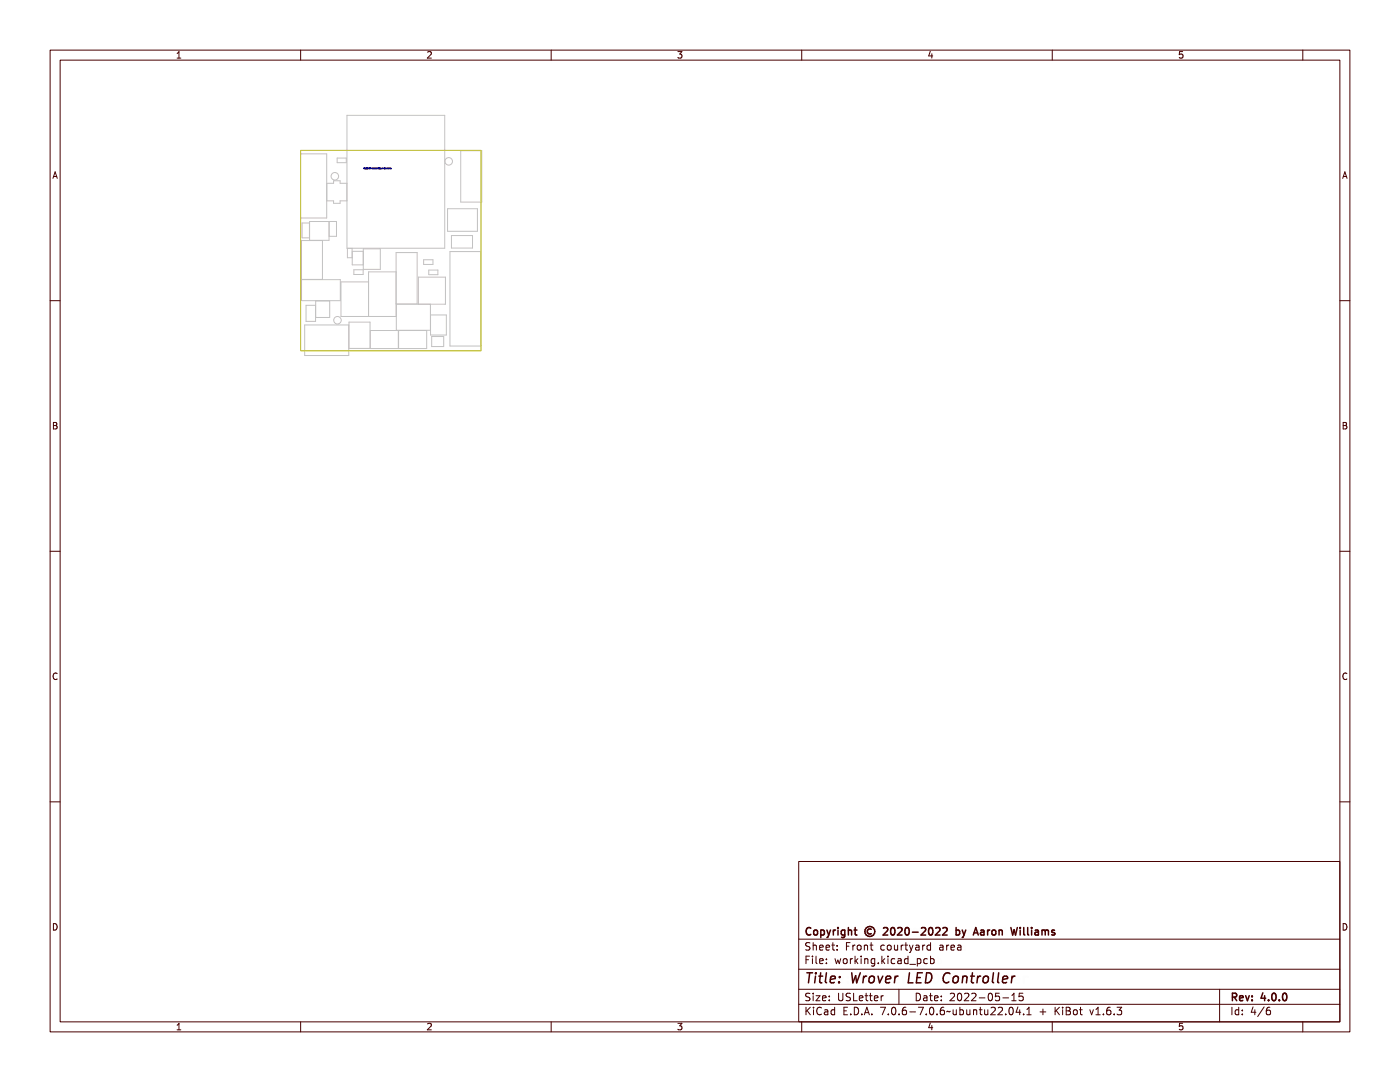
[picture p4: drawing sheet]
<svg xmlns="http://www.w3.org/2000/svg" width="279mm" height="216mm" viewBox="0 0 279 216" stroke-linecap="round" stroke-linejoin="round" font-family="sans-serif">
<defs><g id="words">
<text font-size="2.7" fill="#480000" x="160.4" y="196.2">Title: Wrover LED Controller</text>
<g font-size="2" fill="#480000">
<text x="160.4" y="186.7">Copyright © 2020-2022 by Aaron Williams</text>
<text x="160.4" y="189.7">Sheet: Front courtyard area</text>
<text x="160.4" y="192.3">File: working.kicad_pcb</text>
<text x="160.4" y="199.8">Size: USLetter</text>
<text x="160.4" y="202.6">KiCad E.D.A. 7.0.6-7.0.6~ubuntu22.04.1 + KiBot v1.6.3</text>
<text x="182.4" y="199.8">Date: 2022-05-15</text>
<text x="245.4" y="202.6">Id: 4/6</text>
<text x="245.4" y="199.8">Rev: 4.0.0</text>
</g>
<g font-size="1.7" fill="#480000">
<text x="35" y="11.7">1</text>
<text x="85" y="11.7">2</text>
<text x="135" y="11.7">3</text>
<text x="185" y="11.7">4</text>
<text x="235" y="11.7">5</text>
<text x="10.5" y="35.7">A</text>
<text x="267.9" y="35.7">A</text>
<text x="10.5" y="85.6">B</text>
<text x="267.9" y="85.6">B</text>
<text x="10.5" y="135.7">C</text>
<text x="267.9" y="135.7">C</text>
<text x="10.5" y="185.6">D</text>
<text x="267.9" y="185.6">D</text>
<text x="35" y="205.5">1</text>
<text x="85" y="205.5">2</text>
<text x="135" y="205.5">3</text>
<text x="185" y="205.5">4</text>
<text x="235" y="205.5">5</text>
</g>
</g></defs>
<g fill="none" stroke="#c2c2c2" stroke-width=".2">
<path d="M60 30.7h5.2v12.8h-5.2zM65.2 36.6h1.4v-.5h1.3v.5h1.3v3.5h-1.3v.5h-1.3v-.5h-1.4M67.3 31.5h1.8v1h-1.8zM69.2 23h19.6v26.5h-19.6zM91.9 30.1h4.2v10.2h-4.2zM60.2 55.7h4.2v-7.7h-4.2v12h7.7v-4.2h-7.7M61.8 44.5h-1.5v3h1.5M65.7 44.2v3h1.5v-3h-5.4v3.8h3.9v-3.8M69.3 49.6h1v1.8h-1zM70.6 53.8h1.9v1h-1.9zM72.5 49.6h3.4v4.2h-3.4zM72.5 50.1h-2.2v2.8h2.2"/>
<path d="M73.5 56.3h-5.4v6.9h10.9v-12.8h4.2v10.3h-4.2M79 54.3h-5.5v8.9M84.5 51.8h1.9v1h-1.9zM85.6 53.9h1.8v.9h-1.8zM89.3 41.6h6v4.6h-6zM89.8 50.2h6.1v18.8h-6.1zM90.1 47h4.2v2.5h-4.2zM60.8 64.8h8.8v6.1h-8.8zM61.1 60.9h1.9v3.2h-1.9zM63 60h2.8v3.3h-2.8zM69.7 64.3h4.2v5.2h-4.2zM73.9 66h11.3v3.5h-11.3z"/>
<path d="M79.5 66v3.5M83.5 60.7v-5.4h5.4v5.4h-9.8v5.2h6.8M85.9 60.7v6.1h3.2v-4h-3.2M86.1 67.2h2.5v2h-2.5z"/>
<circle cx="66.8" cy="35.2" r=".75"/>
<circle cx="89.5" cy="32.2" r=".75"/>
<circle cx="67.3" cy="63.9" r=".75"/>
</g>
<path d="M60 30h36v40h-36z" fill="none" stroke="#c2c200" stroke-width=".2"/>
<g fill="none" stroke="#000084" stroke-width=".2">
<path d="M72.6 33.6v.1zM72.6 33.6h.1M72.6 33.6l.1 .1M72.6 33.5v.1M72.7 33.7h.1M72.7 33.5h-.1M72.7 33.5h.1M72.7 33.6v.1M72.8 33.6v.1zM72.8 33.6h.1M72.8 33.6v.1M72.8 33.7h.1"/>
<path d="M72.8 33.6l.1 .1zM72.9 33.6v.1M72.9 33.7h.1M72.9 33.6h.1M73 33.6h.1M73 33.6v.1M73 33.7h.1M73.1 33.6v.1zM73.1 33.5h.1M73.1 33.6v.1M73.1 33.6h.1M73.2 33.5v.2"/>
<path d="M73.2 33.5h.1M73.2 33.6v.1zM73.2 33.6h.1M73.2 33.6v.1M73.3 33.5v.2zM73.3 33.7h-.1M73.3 33.6v.1M73.3 33.7h.1M73.3 33.5v.2M73.4 33.6h.1M73.4 33.6h-.1M73.4 33.5v.2z"/>
<path d="M73.4 33.6v.1M73.5 33.5v.2M73.5 33.7h.1M73.5 33.5l.1 .2zM73.6 33.5h.1M73.7 33.5h.1M73.7 33.6v.1zM73.7 33.6v.1M73.7 33.5v.1M73.7 33.6h.1M73.7 33.6l.1 .1M73.8 33.5v.2z"/>
<path d="M73.8 33.5h-.1M73.8 33.7h.1M73.8 33.5h.1M73.8 33.5v.1M73.8 33.6v.1M73.8 33.6h.1M73.9 33.5v.2zM73.9 33.5h.1M73.9 33.5v.1M73.9 33.6h.1M74 33.6l.1 .1h-.2v-.1M74 33.6h.1"/>
<path d="M74.1 33.5v.2zM74.1 33.6h.1M74.2 33.7h.1M74.2 33.7v-.2l.1 .2M74.2 33.6h.1M74.3 33.7h.1M74.3 33.6h.1M74.3 33.6v.1M74.4 33.6h.1M74.4 33.7h.1M74.4 33.6v.1M74.5 33.5v.2z"/>
<path d="M74.5 33.6h.1M74.5 33.7h.1M74.5 33.6v.1M74.6 33.6h.1M74.6 33.7h.1M74.6 33.6h-.1M74.6 33.5l.1 .2M74.7 33.6h.1M74.7 33.6v.1M74.7 33.7h.1M74.8 33.6h-.1M74.8 33.6v.1z"/>
<path d="M74.8 33.6v.1M74.8 33.6h.1M74.9 33.5v.2zM74.9 33.6v.1M74.9 33.6h.1M74.9 33.7h.1M75 33.6h.1M75 33.5v.2M75 33.7h.1M75.1 33.6v.1M75.1 33.6h.1M75.1 33.6v.1z"/>
<path d="M75.1 33.7h.1M75.2 33.6h.1M75.2 33.6v.1M75.2 33.7h.1M75.2 33.5v.2M75.3 33.5v.2zM75.3 33.7h.1M75.4 33.6h.1M75.4 33.5v.2M75.4 33.5h.1M75.5 33.7h-.1M75.5 33.5v.1"/>
<path d="M75.5 33.6h.1M75.5 33.6v.1M75.5 33.7h.1M75.6 33.6h.1M75.6 33.6v.1zM75.6 33.7h.1M75.6 33.6h-.1M75.6 33.5h.1M75.7 33.6h.1M75.7 33.7h.1M75.7 33.6v.1zM75.7 33.6v.1"/>
<path d="M75.7 33.5v.2M75.7 33.5h.1M75.8 33.6v.1zM75.8 33.6h.1M75.8 33.6v.1M75.8 33.7h.1M75.9 33.6v.1M75.9 33.6h.1M76 33.6h.1M76 33.6v.1M76 33.7h.1M76.1 33.6h.1"/>
<path d="M76.1 33.6v.1M76.1 33.7h.1M76.2 33.5l.1 .2zM76.2 33.6h.1M76.3 33.5v.2zM76.3 33.7v-.2l.1 .2M76.3 33.6h.1M76.4 33.5v.2zM76.4 33.5l.1 .2v-.2M76.7 33.6h.1M76.6 33.6v.1M76.6 33.6h.1"/>
<path d="M76.7 33.6v.1zM76.7 33.5h.1M76.7 33.5v.2M76.8 33.6h.1M76.8 33.7h.1M76.8 33.6v.1M76.8 33.6v.1zM76.9 33.5v.2zM76.9 33.5v.2M76.9 33.6h.1M76.9 33.6v.1M77 33.6h.1"/>
<path d="M77 33.5v.2zM77 33.5l.1 .2M77.1 33.7h.1M77.1 33.6h.1M77.1 33.6v.1M77.3 33.6v.1M77.4 33.6h.1M77.3 33.6h.1M77.3 33.6l.1 .1M77.4 33.7h.1M77.4 33.6h-.1M77.5 33.6h.1"/>
<path d="M77.5 33.7h.1M77.5 33.6v.1M77.6 33.6v.1M77.6 33.6h.1M77.6 33.7h.1M77.7 33.6h.1M77.7 33.6v.1M77.8 33.6h.1M77.8 33.6v.1zM77.8 33.6v.1M77.8 33.7h.1M77.9 33.7h.1"/>
<path d="M77.9 33.6h.1M78 33.6h.1M77.9 33.6h-.1M78 33.6v.1M78 33.6h-.1M78 33.7h.1M78 33.6l.1 .1zM78 33.5v.2M78.1 33.6v.1M78.1 33.7h.1M78.1 33.6h.1"/>
<circle cx="72.7" cy="33.6" r=".05"/>
<circle cx="72.7" cy="33.6" r=".03"/>
<circle cx="72.8" cy="33.6" r=".03"/>
<circle cx="73.7" cy="33.6" r=".06"/>
<circle cx="73.7" cy="33.6" r=".01"/>
<circle cx="74.8" cy="33.6" r=".02"/>
<circle cx="75.1" cy="33.6" r=".03"/>
<circle cx="78" cy="33.6" r=".03"/>
</g>
<g fill="none" stroke="#480000" stroke-width=".2">
<path d="M10 10h259.4v195.9h-259.4zM12 12h255.4v191.9h-255.4zM60 10v2M110 10v2M160 10v2M210 10v2M260 10v2M10 60h2M267.4 60h2M10 110h2M267.4 110h2M10 160h2"/>
<path d="M267.4 160h2M159.4 171.9h108v32h-108zM159.4 187.4h108M159.4 193.4h108M159.4 197.4h108M160.6 190.9h.9v.2h-.7v.4h.6v.2h-.6v.6h-.2zM160.7 188.3l.5-.1h.2v.2a.31 .31 0 0 0-.5-.1 .31 .31 0 0 0 0 .5 .5 .5 0 0 1 .6 .6 .5 .5 0 0 1-.8 .2l-.1-.2a.34 .34 0 0 0 .4 .1 .34 .34 0 0 0 .1-.5 .47 .47 0 0 1-.5-.2 .47 .47 0 0 1 .1-.5zM160.7 198.4l.5-.1h.2v.2a.31 .31 0 0 0-.5-.1 .31 .31 0 0 0 0 .5 .5 .5 0 0 1 .6 .6 .5 .5 0 0 1-.8 .2l-.1-.2a.34 .34 0 0 0 .4 .1 .34 .34 0 0 0 .1-.5 .47 .47 0 0 1-.5-.2 .47 .47 0 0 1 .1-.5zM161.8 188.1h.2v.6a.35 .35 0 0 1 .4-.1 .35 .35 0 0 1 .2 .4v.6h-.2v-.8h-.4v.8h-.2zM161.9 191.3h.4v.9h.4v.1h-.9v-.1h.3v-.8h-.2zM161.9 198.7h.4v.9h.4v.1h-.9v-.1h.3v-.8h-.2zM162.1 190.8h.2v.3h-.2z"/>
<path d="M162.1 198.2h.2v.3h-.2zM163 190.8h.4v1.3l.4 .1v.1l-.5-.1v-1.2h-.3zM163 198.7h.8l-.6 .9h.6v.1h-.8l.6-.9h-.6zM163.1 188.7l.1-.1a.49 .49 0 0 1 .5 0 .49 .49 0 0 1 .2 .5h-.8a.42 .42 0 0 0 .3 .4 .42 .42 0 0 0 .4-.1 .47 .47 0 0 1-.4 .3 .47 .47 0 0 1-.4-.3zM163.2 188.8l.4-.1 .1 .3h-.6zM164.3 188.7l.1-.1a.49 .49 0 0 1 .5 0 .49 .49 0 0 1 .2 .5h-.8a.42 .42 0 0 0 .3 .4 .42 .42 0 0 0 .5-.1 .47 .47 0 0 1-.5 .3 .47 .47 0 0 1-.4-.3zM164.3 191.4l.1-.1a.49 .49 0 0 1 .5 0 .49 .49 0 0 1 .2 .5h-.8a.42 .42 0 0 0 .3 .4 .42 .42 0 0 0 .5-.1 .47 .47 0 0 1-.5 .3 .47 .47 0 0 1-.4-.3zM164.3 198.8l.1-.1a.49 .49 0 0 1 .5 0 .49 .49 0 0 1 .2 .5h-.8a.42 .42 0 0 0 .3 .4 .42 .42 0 0 0 .5-.1 .47 .47 0 0 1-.5 .3 .47 .47 0 0 1-.4-.3zM164.4 188.8l.4-.1 .1 .3h-.6zM164.4 191.5l.4-.1 .1 .3h-.6zM164.4 198.9l.4-.1 .1 .3h-.6zM165.6 188.2h.2v.4h.4v.1h-.4v.7l.4 .1v.1h-.4l-.1-.1-.1-.8h-.3v-.1h.3z"/>
<path d="M165.7 191.3h.2v.3h-.2zM165.7 192.1h.2v.2h-.2zM165.7 198.7h.2v.3h-.2zM165.7 199.5h.2v.2h-.2zM166.9 188.6h.2v.3h-.2zM166.9 189.4h.2v.2h-.2zM167.6 191.3h.2l.2 .8 .1-.5h.2l.2 .5 .1-.8h.2l-.2 1h-.2l-.2-.6-.2 .6h-.1zM167.8 198.3h.2v1a.27 .27 0 0 0 .2 .3 .27 .27 0 0 0 .3-.3v-1h.2v.9a.47 .47 0 0 1-.5 .6 .47 .47 0 0 1-.4-.6zM169 188.2h.9v.2h-.7v.4h.6v.2h-.6v.6h-.2zM169.1 198.4l.5-.1h.2v.2a.31 .31 0 0 0-.4-.1 .31 .31 0 0 0-.1 .5 .5 .5 0 0 1 .6 .6 .5 .5 0 0 1-.8 .2l-.1-.2a.34 .34 0 0 0 .5 .1 .34 .34 0 0 0 .1-.5 .47 .47 0 0 1-.6-.2 .47 .47 0 0 1 .1-.5zM169.2 191.5l.1-.1a.39 .39 0 0 1 .4 .4 .39 .39 0 0 1-.4 .4l-.1-.2zM170.2 198.3h.2v1.3h.7v.1h-.9z"/>
<path d="M170.4 188.6h.2v.2v-.1a.29 .29 0 0 1 .3-.2 .29 .29 0 0 1 .3 .3 .37 .37 0 0 0-.5-.1 .37 .37 0 0 0-.1 .4v.5h-.2zM170.4 191.3h.2v.2v-.1a.29 .29 0 0 1 .3-.2 .29 .29 0 0 1 .3 .3 .37 .37 0 0 0-.5-.1 .37 .37 0 0 0-.1 .4v.5h-.2zM171.5 190.8h.1v.9l.5-.4h.2l-.4 .4 .5 .6h-.2l-.4-.5-.2 .1v.4h-.1zM171.5 198.8l.2-.1a.49 .49 0 0 1 .5 0 .49 .49 0 0 1 .1 .5h-.8a.42 .42 0 0 0 .3 .4 .42 .42 0 0 0 .5-.1 .47 .47 0 0 1-.5 .3 .47 .47 0 0 1-.4-.3zM171.6 188.8l.1-.1a.39 .39 0 0 1 .4 .4 .39 .39 0 0 1-.4 .4l-.1-.2zM171.6 198.9l.4-.1 .1 .3h-.6zM172.6 188.6h.2v.1a.35 .35 0 0 1 .4-.1 .35 .35 0 0 1 .3 .4v.6h-.2l-.1-.8h-.3l-.1 .8h-.2zM172.7 191.3h.4v.9h.4v.1h-.9v-.1h.4v-.8h-.3zM172.9 198.3h.1v.4h.4v.1h-.4v.7l.4 .1v.1h-.4l-.1-.1v-.8h-.3v-.1h.3zM173 190.8h.1v.3h-.1zM173.8 191.3h.2v.1a.35 .35 0 0 1 .4-.1 .35 .35 0 0 1 .3 .4v.6h-.2l-.1-.8h-.3l-.1 .8h-.2zM174.1 188.2h.1v.4h.4v.1h-.4v.7l.4 .1v.1h-.4l-.1-.1v-.8h-.3v-.1h.3z"/>
<path d="M174.1 198.3h.1v.4h.4v.1h-.4v.7l.4 .1v.1h-.4l-.1-.1v-.8h-.3v-.1h.3zM175.1 191.4l.3-.2 .3 .2v-.1h.2v1a.53 .53 0 0 1-.8 .4v-.2a.36 .36 0 0 0 .4 .1 .36 .36 0 0 0 .2-.4l-.1 .1a.47 .47 0 0 1-.6-.1 .47 .47 0 0 1 0-.6zM175.1 198.8l.2-.1a.49 .49 0 0 1 .5 0 .49 .49 0 0 1 .1 .5h-.8a.42 .42 0 0 0 .3 .4 .42 .42 0 0 0 .5-.1 .47 .47 0 0 1-.4 .3 .47 .47 0 0 1-.5-.3zM175.2 191.5l.1-.1a.39 .39 0 0 1 .4 .4 .39 .39 0 0 1-.4 .4l-.1-.2zM175.3 198.9l.3-.1 .1 .3h-.5zM176.4 188.7a.39 .39 0 0 1 .4-.2 .39 .39 0 0 1 .3 .3 .4 .4 0 0 0-.6 0 .4 .4 0 0 0 0 .6 .4 .4 0 0 0 .6 0 .45 .45 0 0 1-.6 .3 .45 .45 0 0 1-.3-.6zM176.4 198.7h.2v.2v-.1a.29 .29 0 0 1 .3-.2 .29 .29 0 0 1 .3 .3 .37 .37 0 0 0-.4-.1 .37 .37 0 0 0-.2 .4v.5h-.2zM176.5 192.1h.3v.2h-.3zM177.5 190.8h.2v.9l.4-.4h.3l-.5 .4 .5 .6h-.2l-.4-.5-.1 .1v.4h-.2zM177.6 188.8l.1-.1a.39 .39 0 0 1 .4 .4 .39 .39 0 0 1-.4 .4l-.1-.2zM178.6 188.6h.2v.8l.2 .1 .3-.2v-.7h.2v1h-.2v-.1a.35 .35 0 0 1-.4 .2 .35 .35 0 0 1-.3-.5zM178.7 191.3h.5v.9h.3v.1h-.9v-.1h.4v-.8h-.3z"/>
<path d="M179 190.8h.2v.3h-.2zM179.4 197.4v3M180 191.4a.39 .39 0 0 1 .4-.2 .39 .39 0 0 1 .3 .3 .4 .4 0 0 0-.6 0 .4 .4 0 0 0 0 .6 .4 .4 0 0 0 .6 0 .45 .45 0 0 1-.6 .3 .45 .45 0 0 1-.3-.6zM180 188.6h.2v.2v-.1a.29 .29 0 0 1 .4-.2 .29 .29 0 0 1 .2 .3 .37 .37 0 0 0-.4-.1 .37 .37 0 0 0-.2 .4v.5h-.2zM181.1 191.3l.2-.1a.43 .43 0 0 1 .6 .5v.6h-.2v-.1a.38 .38 0 0 1-.5 .2 .38 .38 0 0 1-.2-.5 .38 .38 0 0 1 .5-.2h.2a.35 .35 0 0 0-.3-.4 .35 .35 0 0 0-.3 .2zM181.2 191.9l.5-.1a.31 .31 0 0 1-.1 .4 .31 .31 0 0 1-.4-.1zM181.3 188.2h.2v.4h.4v.1h-.4v.7l.4 .1v.1h-.4l-.2-.1v-.8h-.3v-.1h.3zM182.2 188.6h.1l.4 .8 .3-.8h.2l-.3 .7a.68 .68 0 0 1-.7 .8l.4-.5zM182.3 191.4l.3-.2 .3 .2v-.6h.2v1.5h-.2v-.1a.42 .42 0 0 1-.5 .1 .42 .42 0 0 1-.2-.5zM182.4 191.5l.1-.1a.4 .4 0 0 1 .4 .4 .4 .4 0 0 1-.4 .4l-.1-.2zM182.5 198.3a.76 .76 0 0 1 1 .7 .76 .76 0 0 1-1 .7zM182.7 198.5a.57 .57 0 0 1 .6 .5 .57 .57 0 0 1-.6 .6z"/>
<path d="M183.3 192.7l1.2 .1zM183.5 188.6l.2-.1a.43 .43 0 0 1 .6 .5v.6h-.2v-.1a.38 .38 0 0 1-.5 .2 .38 .38 0 0 1-.2-.5 .38 .38 0 0 1 .5-.2h.2a.35 .35 0 0 0-.2-.4 .35 .35 0 0 0-.4 .2zM183.6 189.2l.5-.1a.31 .31 0 0 1-.1 .4 .31 .31 0 0 1-.4-.1zM183.8 198.7l.3-.1a.43 .43 0 0 1 .5 .5v.6h-.1v-.1a.38 .38 0 0 1-.5 .2 .38 .38 0 0 1-.2-.5 .38 .38 0 0 1 .4-.2h.3a.35 .35 0 0 0-.3-.4 .35 .35 0 0 0-.4 .2zM184 199.3l.5-.1a.31 .31 0 0 1-.2 .4 .31 .31 0 0 1-.4-.1zM184.6 191.3h.2v.1a.53 .53 0 0 1 .8 .3 .53 .53 0 0 1-.6 .7l-.2-.2v.6h-.2zM184.8 188.6h.2v.2l.1-.1a.29 .29 0 0 1 .3-.2 .29 .29 0 0 1 .2 .3 .37 .37 0 0 0-.4-.1 .37 .37 0 0 0-.2 .4v.5h-.2zM184.9 191.5l.1-.1a.4 .4 0 0 1 .4 .4 .4 .4 0 0 1-.4 .4l-.2-.2zM185.2 198.3h.2v.4h.4v.1h-.4v.7l.4 .1v.1h-.4l-.2-.1v-.8h-.3v-.1h.3zM185.9 188.7l.3-.2 .3 .2v-.6h.2v1.5h-.2v-.1a.42 .42 0 0 1-.5 .1 .42 .42 0 0 1-.2-.5zM186 191.4a.39 .39 0 0 1 .4-.2 .39 .39 0 0 1 .3 .3 .4 .4 0 0 0-.5 0 .4 .4 0 0 0 0 .6 .4 .4 0 0 0 .5 0 .45 .45 0 0 1-.6 .3 .45 .45 0 0 1-.2-.6zM186 188.8l.1-.1a.4 .4 0 0 1 .4 .4 .4 .4 0 0 1-.4 .4l-.1-.2z"/>
<path d="M186.3 198.8l.1-.1a.49 .49 0 0 1 .5 0 .49 .49 0 0 1 .2 .5h-.8a.42 .42 0 0 0 .3 .4 .42 .42 0 0 0 .5-.1 .47 .47 0 0 1-.5 .3 .47 .47 0 0 1-.4-.3zM186.4 198.9l.4-.1 .1 .3h-.6zM187.1 190.8h.1v.6a.53 .53 0 0 1 .8 .3 .53 .53 0 0 1-.6 .7l-.2-.2v.1h-.1zM187.3 191.5l.1-.1a.4 .4 0 0 1 .4 .4 .4 .4 0 0 1-.4 .4l-.1-.2zM187.7 198.7h.2v.3h-.2zM187.7 199.5h.2v.2h-.2zM188.3 188.6l.3-.1a.43 .43 0 0 1 .5 .5v.6h-.2v-.1a.38 .38 0 0 1-.5 .2 .38 .38 0 0 1-.2-.5 .38 .38 0 0 1 .5-.2h.2a.35 .35 0 0 0-.2-.4 .35 .35 0 0 0-.4 .2zM188.5 189.2l.4-.1a.31 .31 0 0 1-.1 .4 .31 .31 0 0 1-.4-.1zM189.6 188.6h.2v.2l.1-.1a.29 .29 0 0 1 .3-.2 .29 .29 0 0 1 .2 .3 .37 .37 0 0 0-.4-.1 .37 .37 0 0 0-.2 .4v.5h-.2zM189.8 198.4a.53 .53 0 0 1 .8 .1 .53 .53 0 0 1-.3 .7l-.3 .4h.7v.1h-.9l.3-.5a.4 .4 0 0 0 .3-.4 .4 .4 0 0 0-.3-.4l-.3 .2zM190.7 188.7l.2-.1a.49 .49 0 0 1 .5 0 .49 .49 0 0 1 .2 .5h-.8a.42 .42 0 0 0 .3 .4 .42 .42 0 0 0 .4-.1 .47 .47 0 0 1-.4 .3 .47 .47 0 0 1-.4-.3zM190.9 188.8l.3-.1 .2 .3h-.6z"/>
<path d="M191.1 198.5a.57 .57 0 0 1 .7 0 .57 .57 0 0 1 .1 .8 .5 .5 0 0 1-.6 .5 .5 .5 0 0 1-.3-.8zM191.3 198.5a.61 .61 0 0 1 .3 1l-.1 .1a.61 .61 0 0 1-.3-1zM191.9 188.6l.3-.1a.43 .43 0 0 1 .5 .5v.6h-.2v-.1a.38 .38 0 0 1-.4 .2 .38 .38 0 0 1-.3-.5 .38 .38 0 0 1 .5-.2h.2a.35 .35 0 0 0-.2-.4 .35 .35 0 0 0-.4 .2zM192.1 189.2l.4-.1a.31 .31 0 0 1-.1 .4 .31 .31 0 0 1-.4-.1zM192.2 198.4a.53 .53 0 0 1 .8 .1 .53 .53 0 0 1-.3 .7l-.3 .4h.7v.1h-.9l.3-.5a.4 .4 0 0 0 .3-.4 .4 .4 0 0 0-.3-.4l-.3 .2zM193.4 198.4a.53 .53 0 0 1 .8 .1 .53 .53 0 0 1-.3 .7l-.3 .4h.7v.1h-.9l.3-.5a.4 .4 0 0 0 .3-.4 .4 .4 0 0 0-.3-.4l-.3 .2zM194.8 199.1h.5v.2h-.5zM195.9 198.5a.57 .57 0 0 1 .7 0 .57 .57 0 0 1 .1 .8 .5 .5 0 0 1-.6 .5 .5 .5 0 0 1-.3-.8zM196.1 198.5a.61 .61 0 0 1 .3 1v.1a.61 .61 0 0 1-.4-1zM197 198.3h.8v.2h-.6v.3a.53 .53 0 0 1 .7 .7 .53 .53 0 0 1-.9 .2v-.2a.38 .38 0 0 0 .5 .1 .38 .38 0 0 0 .1-.5 .38 .38 0 0 0-.6-.1zM198.4 199.1h.5v.2h-.5zM199.5 198.4l.5-.1v1.3h.3v.1h-.8v-.1h.3v-1.1h-.3z"/>
<path d="M200.7 198.3h.7v.2h-.6v.3a.53 .53 0 0 1 .7 .7 .53 .53 0 0 1-.9 .2v-.2a.38 .38 0 0 0 .5 .1 .38 .38 0 0 0 .1-.5 .38 .38 0 0 0-.5-.1zM201.9 199.7h.9M202.1 198.5l.3-.3v1.5M204.1 198.2h-.7v.7l.2-.1h.5l.1 .2-.1 .5-.2 .2-.5-.2M243.4 197.4v6.5M60 203.9v2M110 203.9v2M159.4 200.4h108M160 203.9v2M160.5 201.1h.2v.6l.6-.6h.3l-.6 .6 .6 .8h-.2l-.5-.7-.2 .2v.5h-.2zM161.9 201.5h.4v.9h.4v.1h-.9v-.1h.3v-.8h-.2zM162.1 201h.2v.3h-.2z"/>
<path d="M163.1 201.3a.4 .4 0 0 1 .4-.3 .4 .4 0 0 1 .4 .3 .56 .56 0 0 0-.8 .4 .56 .56 0 0 0 .5 .7l.3-.1a.43 .43 0 0 1-.5 .3 .43 .43 0 0 1-.4-.4v-.6zM164.2 201.5l.3-.1a.43 .43 0 0 1 .5 .5v.6h-.1v-.1a.38 .38 0 0 1-.5 .2 .38 .38 0 0 1-.2-.5 .38 .38 0 0 1 .4-.2h.3a.35 .35 0 0 0-.3-.4 .35 .35 0 0 0-.4 .2zM164.4 202.1l.5-.1a.31 .31 0 0 1-.2 .4 .31 .31 0 0 1-.4-.1zM165.4 201.6l.4-.2 .2 .2v-.6h.2v1.5h-.2v-.1a.42 .42 0 0 1-.5 .1 .42 .42 0 0 1-.2-.5zM165.6 201.7l.1-.1a.4 .4 0 0 1 .3 .4 .4 .4 0 0 1-.3 .4l-.2-.2zM167.8 201.1h.9v.2h-.7v.4h.6v.2h-.6v.5h.7v.1h-.9zM169.3 202.3h.2v.2h-.2zM170.2 201.1a.76 .76 0 0 1 .9 .7 .76 .76 0 0 1-.9 .7zM170.4 201.3a.57 .57 0 0 1 .5 .5 .57 .57 0 0 1-.5 .6zM171.7 202.3h.3v.2h-.3zM172.9 201.1h.3l.4 1.4h-.2l-.1-.3h-.5l-.1 .3h-.2zM173 201.3l.2 .7h-.4z"/>
<path d="M174.1 202.3h.3v.2h-.3zM176.2 201.1h.9l-.5 1.4h-.2l.5-1.2h-.7zM177.7 202.3h.3v.2h-.3zM178.7 201.3a.57 .57 0 0 1 .7 0 .57 .57 0 0 1 .1 .8 .5 .5 0 0 1-.6 .5 .5 .5 0 0 1-.3-.8zM178.9 201.3a.61 .61 0 0 1 .4 1l-.1 .1a.61 .61 0 0 1-.4-1zM180.1 202.3h.3v.2h-.3zM181.1 201.3a.38 .38 0 0 1 .4-.3 .38 .38 0 0 1 .3 .3 .43 .43 0 0 0-.5 0 .43 .43 0 0 0-.1 .5 .46 .46 0 0 1 .7 .1 .46 .46 0 0 1-.2 .6 .46 .46 0 0 1-.7-.2zM182.4 201.9h.5v.2h-.5zM183.4 201.1h.9l-.5 1.4h-.2l.5-1.2h-.7zM184.9 202.3h.3v.2h-.3zM185.9 201.3a.57 .57 0 0 1 .8 0 .57 .57 0 0 1 0 .8 .5 .5 0 0 1-.6 .5 .5 .5 0 0 1-.3-.8zM186.1 201.3a.61 .61 0 0 1 .4 1l-.1 .1a.61 .61 0 0 1-.3-1z"/>
<path d="M187.3 202.3h.3v.2h-.3zM188.3 201.3a.38 .38 0 0 1 .4-.3 .38 .38 0 0 1 .3 .3 .43 .43 0 0 0-.5 0 .43 .43 0 0 0-.1 .5 .46 .46 0 0 1 .7 .1 .46 .46 0 0 1-.2 .6 .46 .46 0 0 1-.6-.2zM189.4 201.9l1-.1a.48 .48 0 0 1-.8 .1l-.2 .2zM190.7 201.5h.1l.1 .8 .2 .1 .2-.2v-.7h.2v1h-.2v-.1a.35 .35 0 0 1-.4 .2 .35 .35 0 0 1-.2-.5zM191.9 201h.2v.6a.53 .53 0 0 1 .7 .3 .53 .53 0 0 1-.6 .7l-.1-.2v.1h-.2zM192.1 201.7l.1-.1a.4 .4 0 0 1 .4 .4 .4 .4 0 0 1-.4 .4l-.1-.2zM193.1 201.5h.2v.8l.2 .1 .2-.2v-.7h.2v1h-.2v-.1a.35 .35 0 0 1-.4 .2 .35 .35 0 0 1-.2-.5zM194.3 201.5h.2v.1a.35 .35 0 0 1 .4-.1 .35 .35 0 0 1 .2 .4v.6h-.2v-.8h-.4v.8h-.2zM195.7 201.1h.2v.4h.4v.1h-.4v.7l.4 .1v.1h-.4l-.2-.1v-.8h-.3v-.1h.3zM196.7 201.5h.2v.8l.2 .1 .2-.2v-.7h.2v1h-.2v-.1a.35 .35 0 0 1-.4 .2 .35 .35 0 0 1-.2-.5zM197.9 201.2a.53 .53 0 0 1 .8 .1 .53 .53 0 0 1-.3 .7l-.3 .4h.6v.1h-.9l.4-.5a.4 .4 0 0 0 .3-.4 .4 .4 0 0 0-.3-.4l-.3 .2zM199.1 201.2a.53 .53 0 0 1 .8 .1 .53 .53 0 0 1-.3 .7l-.3 .4h.6v.1h-.9l.4-.5a.4 .4 0 0 0 .3-.4 .4 .4 0 0 0-.3-.4l-.3 .2z"/>
<path d="M200.6 202.3h.2v.2h-.2zM201.6 201.3a.57 .57 0 0 1 .7 0 .57 .57 0 0 1 .1 .8 .5 .5 0 0 1-.7 .5 .5 .5 0 0 1-.3-.8zM201.8 201.3a.61 .61 0 0 1 .3 1l-.1 .1a.61 .61 0 0 1-.3-1zM203.2 201.1h.2v.9h.2v.2h-.2v.3h-.2v-.3h-.6zM203.2 201.3v.7h-.4zM204.2 202.3h.2v.2h-.2zM205.2 201.2l.5-.1v1.3h.3v.1h-.8v-.1h.3v-1.1h-.3zM207.8 201.4h.2v.4h.4v.2h-.4v.4h-.2v-.4h-.4v-.2h.4zM209.9 201.1h.2v.6l.6-.6h.2l-.6 .6 .6 .8h-.2l-.5-.7-.1 .2v.5h-.2zM210 203.9v2M211.2 201.5h.4v.9h.4v.1h-.9v-.1h.4v-.8h-.3zM211.5 201h.1v.3h-.1z"/>
<path d="M212.3 201.1h.4a.35 .35 0 0 1 .5 .2 .35 .35 0 0 1-.3 .5 .41 .41 0 0 1 .3 .5 .41 .41 0 0 1-.5 .2h-.4zM212.5 201.9h.2a.27 .27 0 0 1 .3 .2 .27 .27 0 0 1-.3 .3h-.2zM212.5 201.3h.2a.23 .23 0 0 1 .3 .2 .23 .23 0 0 1-.3 .2h-.2zM213.7 201.7l.1-.1a.39 .39 0 0 1 .4 .4 .39 .39 0 0 1-.4 .4l-.1-.2zM215 201.1h.1v.4h.4v.1h-.4l.1 .7 .3 .1v.1h-.3l-.2-.1v-.8h-.3v-.1h.3zM217 201.5h.2l.3 .9 .4-.9h.2l-.4 1h-.3zM218.4 201.2l.5-.1v1.3h.3v.1h-.8v-.1h.3v-1.1h-.3zM219.8 202.3h.3v.2h-.3zM220.8 201.3a.38 .38 0 0 1 .4-.3 .38 .38 0 0 1 .3 .3 .43 .43 0 0 0-.5 0 .43 .43 0 0 0-.1 .5 .46 .46 0 0 1 .7 .1 .46 .46 0 0 1-.2 .6 .46 .46 0 0 1-.7-.2zM222.2 202.3h.3v.2h-.3zM223.1 201.1a.46 .46 0 0 1 .6 0 .46 .46 0 0 1 .1 .6l-.1 .1a.47 .47 0 0 1 .2 .7 .47 .47 0 0 1-.7 0l-.1-.2a.35 .35 0 0 0 .5 .1 .35 .35 0 0 0 0-.5l-.3-.1v-.1a.29 .29 0 0 0 .4-.1 .29 .29 0 0 0-.1-.4 .29 .29 0 0 0-.4 .1h-.1zM245.6 201.1h.8v.2h-.3v1.1h.3v.1h-.8v-.1h.3v-1.1h-.3z"/>
<path d="M246.8 201.6l.3-.2 .3 .2v-.6h.2v1.5h-.2v-.1a.42 .42 0 0 1-.5 .1 .42 .42 0 0 1-.2-.5zM247 201.7l.1-.1a.4 .4 0 0 1 .3 .4 .4 .4 0 0 1-.3 .4l-.2-.2zM248.3 201.5h.2v.3h-.2zM248.3 202.3h.2v.2h-.2zM250.9 201.1h.2v.9h.2v.2h-.2v.3h-.2v-.3h-.6zM250.9 201.3v.7h-.4zM252.3 201.1h.2l-.8 1.6h-.2zM252.9 201.3a.38 .38 0 0 1 .4-.3 .38 .38 0 0 1 .3 .3 .43 .43 0 0 0-.5 0 .43 .43 0 0 0-.2 .5 .46 .46 0 0 1 .7 .1 .46 .46 0 0 1-.2 .6 .46 .46 0 0 1-.6-.2zM260 203.9v2"/>
<circle cx="169.4" cy="191.8" r=".53"/>
<circle cx="171.8" cy="189.1" r=".53"/>
<circle cx="177.8" cy="189.1" r=".53"/>
<circle cx="191.4" cy="199" r=".13"/>
<circle cx="196.2" cy="199" r=".13"/>
<circle cx="179.1" cy="201.8" r=".13"/>
<circle cx="181.5" cy="202.1" r=".32"/>
<circle cx="186.3" cy="201.8" r=".13"/>
<circle cx="188.7" cy="202.1" r=".32"/>
<circle cx="201.9" cy="201.8" r=".13"/>
<circle cx="213.9" cy="202" r=".53"/>
<circle cx="221.2" cy="202.1" r=".32"/>
<circle cx="253.3" cy="202.1" r=".32"/>
</g>
<g fill="none" stroke="#480000" stroke-width=".3">
<path d="M160.5 194.3h1.4v.2h-.6v1.7h-.2v-1.7h-.6zM160.7 185.4a.4 .4 0 0 1 .4-.3 .4 .4 0 0 1 .3 .3 .56 .56 0 0 0-.7 .4 .56 .56 0 0 0 .5 .7l.2-.1a.43 .43 0 0 1-.4 .3 .43 .43 0 0 1-.4-.4v-.6zM162 185.8l.1-.1a.39 .39 0 0 1 .4 .4 .39 .39 0 0 1-.4 .4l-.2-.2zM162.3 194.7h.7v1.3h.4v.2h-1.2v-.2h.5v-1.1h-.4zM162.7 194.2h.3v.3h-.3zM163 185.6h.2v.1a.53 .53 0 0 1 .8 .3 .53 .53 0 0 1-.6 .7l-.2-.2v.6h-.2zM163.2 185.8l.1-.1a.4 .4 0 0 1 .4 .4 .4 .4 0 0 1-.4 .4l-.1-.2zM164.1 185.6h.2l.3 .8 .3-.8h.2l-.3 .7a.68 .68 0 0 1-.6 .8l.3-.5zM164.2 194.3h.2v.4h.6v.2h-.6v1l.6 .1v.2a.55 .55 0 0 1-.8-.5v-.8h-.4v-.2h.4zM165.4 194.2h.6l.1 1.6 .1 .2h.4v.2a.54 .54 0 0 1-.8-.5v-1.4h-.4zM165.6 185.6h.1v.2l.1-.1a.29 .29 0 0 1 .3-.2 .29 .29 0 0 1 .2 .3 .37 .37 0 0 0-.4-.1 .37 .37 0 0 0-.2 .4v.5h-.1zM166.7 185.6h.4v.9h.4v.1h-.9v-.1h.3v-.8h-.2z"/>
<path d="M166.9 185.1h.2v.3h-.2zM167.2 194.9a.65 .65 0 0 1 .8-.1 .65 .65 0 0 1 .3 .7h-1.1a.56 .56 0 0 0 .4 .5 .56 .56 0 0 0 .6-.1v.2a.8 .8 0 0 1-1.1-.1 .8 .8 0 0 1 .1-1.1zM167.4 195l.4-.1 .2 .4h-.8zM167.8 185.7l.4-.2 .3 .2v-.1h.1v1a.53 .53 0 0 1-.7 .4v-.2a.36 .36 0 0 0 .4 .1 .36 .36 0 0 0 .2-.4l-.1 .1a.47 .47 0 0 1-.6-.1 .47 .47 0 0 1 0-.6zM168 185.8l.1-.1a.39 .39 0 0 1 .4 .4 .39 .39 0 0 1-.4 .4l-.2-.2zM169 185.1h.2v.6a.35 .35 0 0 1 .4-.1 .35 .35 0 0 1 .2 .4v.6h-.1l-.1-.8h-.3l-.1 .8h-.2zM169.1 194.8h.3v.4h-.3zM169.1 195.8h.3v.4h-.3zM170.4 185.2h.2v.4h.4v.1h-.4v.7l.4 .1v.1h-.4l-.1-.1-.1-.8h-.2v-.1h.2zM171.6 194.3h.3l.2 1.5 .2-1h.3l.2 1 .2-1.5h.2l-.3 1.9h-.2l-.3-1.2-.2 1.2h-.3zM172.8 185.7l.3-.1 .2 .1a.28 .28 0 0 0-.4 0 .28 .28 0 0 0 0 .4 .28 .28 0 0 0 .4 0 .35 .35 0 0 1-.6 .1 .35 .35 0 0 1 .1-.5zM173.7 194.7h.2v.3a.4 .4 0 0 1 .5-.3 .4 .4 0 0 1 .3 .3 .48 .48 0 0 0-.5 0 .48 .48 0 0 0-.3 .5v.7h-.2z"/>
<path d="M175 185.3a.53 .53 0 0 1 .8 .1 .53 .53 0 0 1-.3 .7l-.3 .4h.7v.1h-.9l.3-.5a.4 .4 0 0 0 .4-.4 .4 .4 0 0 0-.4-.4l-.3 .2zM175.4 195.1l.1-.2a.53 .53 0 0 1 .5 .6 .53 .53 0 0 1-.5 .5l-.2-.3zM176.3 185.4a.57 .57 0 0 1 .7 0 .57 .57 0 0 1 .1 .8 .5 .5 0 0 1-.6 .5 .5 .5 0 0 1-.3-.8zM176.5 185.4a.61 .61 0 0 1 .3 1v.1a.61 .61 0 0 1-.4-1zM176.6 194.7h.2l.4 1.3 .5-1.3h.2l-.5 1.5h-.3zM177.4 185.3a.53 .53 0 0 1 .8 .1 .53 .53 0 0 1-.3 .7l-.3 .4h.7v.1h-.9l.3-.5a.4 .4 0 0 0 .4-.4 .4 .4 0 0 0-.4-.4l-.3 .2zM178.4 194.9a.65 .65 0 0 1 .8-.1 .65 .65 0 0 1 .3 .7h-1a.56 .56 0 0 0 .3 .5 .56 .56 0 0 0 .6-.1v.2a.81 .81 0 0 1-1-.1 .81 .81 0 0 1 0-1.1zM178.6 195l.4-.1 .3 .4h-.8zM178.7 185.4a.57 .57 0 0 1 .7 0 .57 .57 0 0 1 .1 .8 .5 .5 0 0 1-.6 .5 .5 .5 0 0 1-.3-.8zM178.9 185.4a.61 .61 0 0 1 .4 1l-.1 .1a.61 .61 0 0 1-.4-1zM180 186h.5v.2h-.5zM180.1 194.7h.3v.3a.4 .4 0 0 1 .4-.3 .4 .4 0 0 1 .4 .3 .48 .48 0 0 0-.6 0 .48 .48 0 0 0-.2 .5v.7h-.3z"/>
<path d="M181 185.3a.53 .53 0 0 1 .8 .1 .53 .53 0 0 1-.3 .7l-.3 .4h.7v.1h-.9l.3-.5a.4 .4 0 0 0 .4-.4 .4 .4 0 0 0-.4-.4l-.3 .2zM182.3 185.4a.57 .57 0 0 1 .8 0 .57 .57 0 0 1 0 .8 .5 .5 0 0 1-.6 .5 .5 .5 0 0 1-.3-.8zM182.5 185.4a.61 .61 0 0 1 .4 1l-.1 .1a.61 .61 0 0 1-.3-1zM183.1 194.3h.3v1.7h.9v.2h-1.2zM183.4 185.3a.53 .53 0 0 1 .8 .1 .53 .53 0 0 1-.3 .7l-.3 .4h.7v.1h-.9l.3-.5a.4 .4 0 0 0 .4-.4 .4 .4 0 0 0-.4-.4l-.3 .2zM184.6 185.3a.53 .53 0 0 1 .8 .1 .53 .53 0 0 1-.3 .7l-.3 .4h.7v.1h-.9l.3-.5a.4 .4 0 0 0 .4-.4 .4 .4 0 0 0-.4-.4l-.3 .2zM184.7 194.3h1.2v.2h-.9v.6h.8v.2h-.8v.7h.9v.2h-1.2zM186.2 194.3a1.01 1.01 0 0 1 1.3 .9 1.01 1.01 0 0 1-1.3 1zM186.5 194.5a.67 .67 0 0 1 .7 .2 .67 .67 0 0 1 0 .8l-.2 .4-.5 .1zM187.1 185.1h.1v.6a.53 .53 0 0 1 .8 .3 .53 .53 0 0 1-.6 .7l-.2-.2v.1h-.1zM187.3 185.8l.1-.1a.4 .4 0 0 1 .4 .4 .4 .4 0 0 1-.4 .4l-.1-.2zM188.2 185.6h.2l.3 .8 .3-.8h.2l-.3 .7a.68 .68 0 0 1-.6 .8l.3-.5z"/>
<path d="M189.7 194.5l.7-.3 .3 .1v.3a.58 .58 0 0 0-.7-.1 .58 .58 0 0 0-.3 .7 .58 .58 0 0 0 .3 .7 .58 .58 0 0 0 .7 0v.2a.88 .88 0 0 1-1.1-.1 .88 .88 0 0 1-.1-1.1zM191 185.2h.2l.4 1.4h-.2l-.1-.3h-.5l-.1 .3h-.2zM191.1 185.4l.2 .7h-.4zM191.4 195.1l.1-.2a.53 .53 0 0 1 .6 .6 .53 .53 0 0 1-.6 .5l-.2-.3zM191.9 185.6l.3-.1a.43 .43 0 0 1 .5 .5v.6h-.2v-.1a.38 .38 0 0 1-.4 .2 .38 .38 0 0 1-.3-.5 .38 .38 0 0 1 .5-.2h.2a.35 .35 0 0 0-.2-.4 .35 .35 0 0 0-.4 .2zM192.1 186.2l.4-.1a.31 .31 0 0 1-.1 .4 .31 .31 0 0 1-.4-.1zM192.7 194.7h.3v.3a.47 .47 0 0 1 .6-.3 .47 .47 0 0 1 .3 .6v.9h-.3v-1.1l-.3-.2-.3 .3v1h-.3zM193.2 185.6h.2v.2l.1-.1a.29 .29 0 0 1 .3-.2 .29 .29 0 0 1 .2 .3 .37 .37 0 0 0-.4-.1 .37 .37 0 0 0-.2 .4v.5h-.2zM194.5 185.8l.1-.1a.39 .39 0 0 1 .4 .4 .39 .39 0 0 1-.4 .4l-.2-.2zM194.7 194.3h.2v.4h.5v.2h-.5v1l.5 .1v.2a.55 .55 0 0 1-.7-.5v-.8h-.4v-.2h.4zM195.5 185.6h.2v.1a.35 .35 0 0 1 .4-.1 .35 .35 0 0 1 .2 .4v.6h-.2v-.8h-.4v.8h-.2zM196.2 194.7h.2v.3a.4 .4 0 0 1 .4-.3 .4 .4 0 0 1 .4 .3 .48 .48 0 0 0-.5 0 .48 .48 0 0 0-.3 .5v.7h-.2z"/>
<path d="M197.7 185.2h.2l.1 1.2 .2-.8h.2l.2 .8 .1-1.2h.2l-.2 1.4h-.2l-.2-.8-.2 .8h-.2zM197.8 195.1l.1-.2a.53 .53 0 0 1 .6 .6 .53 .53 0 0 1-.6 .5l-.1-.3zM199.1 194.2h.6l.1 1.6 .1 .2h.4v.2a.54 .54 0 0 1-.8-.5v-1.4h-.4zM199.1 185.6h.5v.9h.4v.1h-.9v-.1h.3v-.8h-.3zM199.4 185.1h.2v.3h-.2zM200.3 185.1h.4v1.3l.4 .1v.1l-.5-.1-.1-1.2h-.2zM200.7 194.2h.6l.1 1.6 .1 .2h.4v.2a.54 .54 0 0 1-.8-.5v-1.4h-.4zM201.5 185.1h.4v1.3l.4 .1v.1l-.5-.1v-1.2h-.3zM202.5 194.9a.65 .65 0 0 1 .8-.1 .65 .65 0 0 1 .3 .7h-1.1a.56 .56 0 0 0 .4 .5 .56 .56 0 0 0 .6-.1v.2a.81 .81 0 0 1-1.1-.1 .81 .81 0 0 1 .1-1.1zM202.7 195l.4-.1 .2 .4h-.8zM202.8 185.6h.4v.9h.4v.1h-.9v-.1h.3v-.8h-.2zM203 185.1h.2v.3h-.2z"/>
<path d="M203.9 185.6l.3-.1a.43 .43 0 0 1 .5 .5v.6h-.1v-.1a.38 .38 0 0 1-.5 .2 .38 .38 0 0 1-.2-.5 .38 .38 0 0 1 .4-.2h.3a.35 .35 0 0 0-.3-.4 .35 .35 0 0 0-.4 .2zM204.1 186.2l.5-.1a.31 .31 0 0 1-.2 .4 .31 .31 0 0 1-.4-.1zM204.2 194.7h.2v.3a.4 .4 0 0 1 .4-.3 .4 .4 0 0 1 .4 .3 .48 .48 0 0 0-.5 0 .48 .48 0 0 0-.3 .5v.7h-.2zM205 185.6l.6 .1 .3-.1 .1 1h-.1l-.2-.9-.1 .1v.8h-.2l-.1-.9-.1 .9h-.2zM206.4 185.6l.5-.1 .2 .1-.1 .1a.25 .25 0 0 0-.3 0 .25 .25 0 0 0-.1 .2 .38 .38 0 0 1 .5 .3 .38 .38 0 0 1-.4 .5l-.4-.1v-.2a.31 .31 0 0 0 .4 .1 .31 .31 0 0 0 .2-.3 .42 .42 0 0 1-.4-.1 .42 .42 0 0 1-.1-.5zM208 185.6v1M208 185.7l.4-.1 .2 .2M208.6 185.8l.2-.2h.4v1M208.6 185.8v.8M210.5 185.6h-.4l-.2 .2 .1 .2 .5 .1v.4h-.6M245.5 198.3a.73 .73 0 0 1 .9 .2v.3l-.3 .3 .5 .6h-.2l-.3-.4-.2-.2h-.2v.6h-.2zM245.7 198.5h.2a.26 .26 0 0 1 .3 .2 .26 .26 0 0 1-.2 .3h-.3z"/>
<path d="M246.9 198.8l.1-.1a.49 .49 0 0 1 .5 0 .49 .49 0 0 1 .2 .5h-.8a.42 .42 0 0 0 .3 .4 .42 .42 0 0 0 .4-.1 .47 .47 0 0 1-.4 .3 .47 .47 0 0 1-.4-.3zM247 198.9l.3-.1 .2 .3h-.6zM247.9 198.7h.2l.3 .9 .3-.9h.2l-.4 1h-.2zM249.5 198.7h.2v.3h-.2zM249.5 199.5h.2v.2h-.2zM252.1 198.3h.2v.9h.2v.2h-.2v.3h-.2v-.3h-.6zM252.1 198.5v.7h-.4zM253.1 199.5h.2v.2h-.2zM254.1 198.5a.57 .57 0 0 1 .7 0 .57 .57 0 0 1 .1 .8 .5 .5 0 0 1-.6 .5 .5 .5 0 0 1-.3-.8zM254.3 198.5a.61 .61 0 0 1 .3 1l-.1 .1a.61 .61 0 0 1-.3-1zM255.5 199.5h.2v.2h-.2zM256.5 198.5a.57 .57 0 0 1 .7 0 .57 .57 0 0 1 .1 .8 .5 .5 0 0 1-.6 .5 .5 .5 0 0 1-.3-.8z"/>
<path d="M256.7 198.5a.61 .61 0 0 1 .3 1l-.1 .1a.61 .61 0 0 1-.3-1z"/>
<circle cx="162.2" cy="186.1" r=".53"/>
<circle cx="173" cy="185.9" r=".5"/>
<circle cx="173" cy="185.9" r=".6"/>
<circle cx="175.6" cy="195.4" r=".72"/>
<circle cx="176.6" cy="185.9" r=".13"/>
<circle cx="179.1" cy="185.9" r=".13"/>
<circle cx="182.7" cy="185.9" r=".13"/>
<circle cx="191.7" cy="195.4" r=".72"/>
<circle cx="194.7" cy="186.1" r=".53"/>
<circle cx="198.1" cy="195.4" r=".72"/>
<circle cx="254.4" cy="199" r=".13"/>
<circle cx="256.8" cy="199" r=".13"/>
</g>
<use href="#words"/>
</svg>
